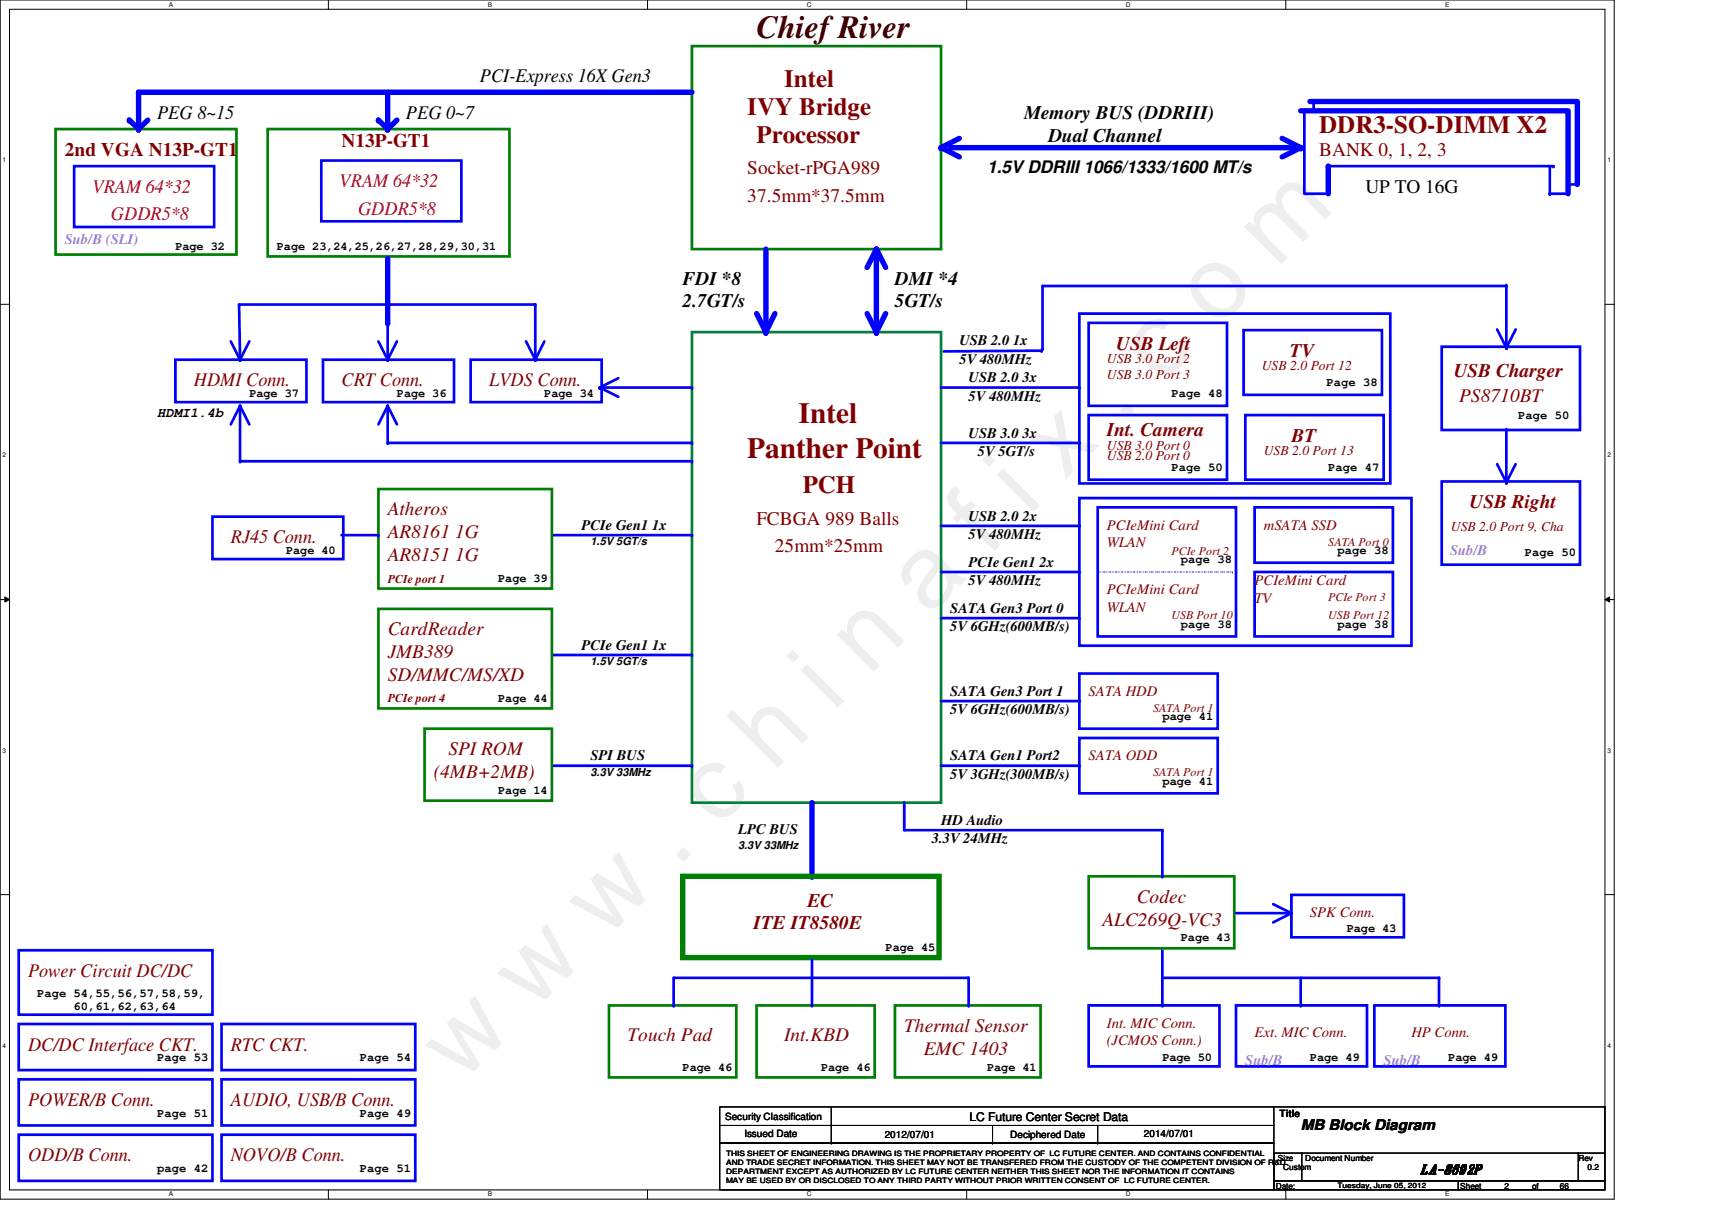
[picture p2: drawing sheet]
<svg xmlns="http://www.w3.org/2000/svg" width="297mm" height="210mm" viewBox="0 0 297 210" stroke-linecap="round" stroke-linejoin="round" font-family="sans-serif">
<defs><g id="words">
<text font-size="17.6" fill="#00f" x="80.1" y="188" transform="rotate(-45 80.1 188)">w w w . c h i n a f i x . c o m</text>
<text font-size="5.6" fill="#400000" x="131.3" y="6.6">Chief River</text>
<g font-size="5.1" fill="#800000">
<text x="138.6" y="73.4">Intel</text>
<text x="129.7" y="79.4">Panther Point</text>
</g>
<g font-size="4.3" fill="#800000">
<text x="136.1" y="15.2">Intel</text>
<text x="129.7" y="19.9">IVY Bridge</text>
<text x="228.9" y="23.2">DDR3-SO-DIMM X2</text>
<text x="131.3" y="24.8">Processor</text>
<text x="139.3" y="85.6">PCH</text>
</g>
<g font-size="3.3">
<text x="83.3" y="14.2">PCI-Express 16X Gen3</text>
<text x="27.3" y="20.6">PEG 8~15</text>
<text x="70.4" y="20.6">PEG 0~7</text>
<text x="177.7" y="20.7">Memory BUS (DDRIII)</text>
<text x="181.9" y="24.6">Dual Channel</text>
<text x="236.9" y="33.4">UP TO 16G</text>
<text x="118.4" y="49.4">FDI *8</text>
<text x="118.4" y="53.3">2.7GT/s</text>
<text x="155.3" y="49.4">DMI *4</text>
<text x="155.3" y="53.3">5GT/s</text>
</g>
<g font-size="3.3" fill="#800000">
<text x="11.3" y="27.1">2nd VGA N13P-GT1</text>
<text x="59.3" y="25.5">N13P-GT1</text>
<text x="228.9" y="27">BANK 0, 1, 2, 3</text>
<text x="129.7" y="35">37.5mm*37.5mm</text>
<text x="129.7" y="30.2">Socket-rPGA989</text>
<text x="193.7" y="60.7">USB Left</text>
<text x="223.8" y="61.9">TV</text>
<text x="252.2" y="65.4">USB Charger</text>
<text x="33.7" y="67">HDMI Conn.</text>
<text x="59.3" y="67">CRT Conn.</text>
<text x="84.9" y="67">LVDS Conn.</text>
<text x="253.2" y="69.7">PS8710BT</text>
<text x="192.1" y="75.7">Int. Camera</text>
<text x="224.1" y="76.7">BT</text>
<text x="67.3" y="89.4">Atheros</text>
<text x="255" y="88.2">USB Right</text>
<text x="40" y="94.2">RJ45 Conn.</text>
<text x="67.3" y="93.3">AR8161 1G</text>
<text x="131.3" y="91">FCBGA 989 Balls</text>
<text x="134.4" y="95.8">25mm*25mm</text>
<text x="67.3" y="97.3">AR8151 1G</text>
<text x="67.3" y="110.2">CardReader</text>
<text x="67.3" y="114.2">JMB389</text>
<text x="67.3" y="118.1">SD/MMC/MS/XD</text>
<text x="77.8" y="131">SPI ROM</text>
<text x="75.3" y="135">(4MB+2MB)</text>
<text x="130.8" y="161.2">ITE IT8580E</text>
<text x="140.1" y="157.3">EC</text>
<text x="191.3" y="160.6">ALC269Q-VC3</text>
<text x="197.2" y="156.6">Codec</text>
<text x="4.9" y="169.4">Power Circuit DC/DC</text>
<text x="156.9" y="179">Thermal Sensor</text>
<text x="4.9" y="182.2">DC/DC Interface CKT.</text>
<text x="40" y="182.2">RTC CKT.</text>
<text x="108.9" y="180.6">Touch Pad</text>
<text x="136.1" y="180.6">Int.KBD</text>
<text x="160.3" y="183">EMC 1403</text>
<text x="4.9" y="191.9">POWER/B Conn.</text>
<text x="40" y="191.9">AUDIO, USB/B Conn.</text>
<text x="4.9" y="201.4">ODD/B Conn.</text>
<text x="40" y="201.4">NOVO/B Conn.</text>
</g>
<g font-size="3.3" fill="#f00">
<text x="16" y="33.4">VRAM 64*32</text>
<text x="58.9" y="32.5">VRAM 64*32</text>
<text x="19.3" y="38.2">GDDR5*8</text>
<text x="62.1" y="37.3">GDDR5*8</text>
</g>
<text font-size="3" x="171.3" y="30">1.5V DDRIII 1066/1333/1600 MT/s</text>
<g font-size="2.5" fill="#f0f">
<text x="11.3" y="42.3">Sub/B (SLI)</text>
<text x="251.6" y="96.2">Sub/B</text>
<text x="216.1" y="184.7">Sub/B</text>
<text x="240.1" y="184.7">Sub/B</text>
</g>
<g font-size="2.5">
<text x="166.5" y="59.9">USB 2.0 1x</text>
<text x="166.5" y="63.1">5V 480MHz</text>
<text x="168.1" y="69.5">5V 480MHz</text>
<text x="168.1" y="66.3">USB 2.0 3x</text>
<text x="168.1" y="75.9">USB 3.0 3x</text>
<text x="169.7" y="79.1">5V 5GT/s</text>
<text x="100.9" y="91.9">PCIe Gen1 1x</text>
<text x="168.1" y="90.3">USB 2.0 2x</text>
<text x="168.1" y="93.5">5V 480MHz</text>
<text x="168.1" y="101.5">5V 480MHz</text>
<text x="168.1" y="98.3">PCIe Gen1 2x</text>
<text x="164.9" y="106.3">SATA Gen3 Port 0</text>
<text x="100.9" y="112.7">PCIe Gen1 1x</text>
<text x="164.9" y="109.5">5V 6GHz(600MB/s)</text>
<text x="164.9" y="120.7">SATA Gen3 Port 1</text>
<text x="164.9" y="123.9">5V 6GHz(600MB/s)</text>
<text x="102.4" y="131.9">SPI BUS</text>
<text x="164.9" y="131.9">SATA Gen1 Port2</text>
<text x="164.9" y="135.1">5V 3GHz(300MB/s)</text>
<text x="163.3" y="143.1">HD Audio</text>
<text x="128.1" y="144.7">LPC BUS</text>
<text x="161.7" y="146.3">3.3V 24MHz</text>
<text x="225.7" y="196">MB Block Diagram</text>
<text x="246.5" y="203.7">LA-8692P</text>
</g>
<g font-size="2.5" fill="#800000">
<text x="192.1" y="91.9">PCIeMini Card</text>
<text x="192.1" y="94.9">WLAN</text>
<text x="219.3" y="91.9">mSATA SSD</text>
<text x="217.7" y="101.5">PCIeMini Card</text>
<text x="192.1" y="103.1">PCIeMini Card</text>
<text x="192.1" y="106.1">WLAN</text>
<text x="217.7" y="104.5">TV</text>
<text x="188.9" y="120.7">SATA HDD</text>
<text x="188.9" y="131.9">SATA ODD</text>
<text x="227.3" y="159.1">SPK Conn.</text>
<text x="192.1" y="178.3">Int. MIC Conn.</text>
<text x="217.7" y="179.9">Ext. MIC Conn.</text>
<text x="244.9" y="179.9">HP Conn.</text>
<text x="192.1" y="181.3">(JCMOS Conn.)</text>
</g>
<g font-size="2.4" fill="#800000">
<text x="192.1" y="62.9">USB 3.0 Port 2</text>
<text x="192.1" y="65.7">USB 3.0 Port 3</text>
<text x="218.9" y="64.2">USB 2.0 Port 12</text>
<text x="192.1" y="78">USB 3.0 Port 0</text>
<text x="192.1" y="79.9">USB 2.0 Port 0</text>
<text x="219.3" y="79">USB 2.0 Port 13</text>
<text x="251.8" y="92.1">USB 2.0 Port 9, Cha</text>
</g>
<text font-size="2.4" x="27.3" y="72.4">HDMI1.4b</text>
<g font-size="2.1">
<text x="30.4" y="43.3">Page 32</text>
<text x="48" y="43.3">Page 23,24,25,26,27,28,29,30,31</text>
<text x="43.3" y="68.9">Page 37</text>
<text x="68.9" y="68.9">Page 36</text>
<text x="94.4" y="68.9">Page 34</text>
<text x="203.3" y="68.9">Page 48</text>
<text x="230.2" y="67">Page 38</text>
<text x="263.4" y="72.8">Page 50</text>
<text x="203.3" y="81.7">Page 50</text>
<text x="230.5" y="81.7">Page 47</text>
<text x="49.7" y="96.1">Page 40</text>
<text x="86.4" y="100.9">Page 39</text>
<text x="204.9" y="97.7">page 38</text>
<text x="232.1" y="96.1">page 38</text>
<text x="264.6" y="96.4">Page 50</text>
<text x="204.9" y="108.9">page 38</text>
<text x="232.1" y="108.9">page 38</text>
<text x="86.4" y="121.7">Page 44</text>
<text x="201.7" y="124.9">page 41</text>
<text x="86.4" y="137.7">Page 14</text>
<text x="201.7" y="136.1">page 41</text>
<text x="233.7" y="161.7">Page 43</text>
<text x="153.7" y="164.9">Page 45</text>
<text x="204.9" y="163.3">Page 43</text>
<text x="6.4" y="172.9">Page 54,55,56,57,58,59,</text>
<text x="12.8" y="175.3">60,61,62,63,64</text>
<text x="27.3" y="184.1">Page 53</text>
<text x="62.4" y="184.1">Page 54</text>
<text x="118.4" y="185.7">Page 46</text>
<text x="142.4" y="185.7">Page 46</text>
<text x="171.3" y="185.7">Page 41</text>
<text x="201.7" y="184.1">Page 50</text>
<text x="227.3" y="184.1">Page 49</text>
<text x="251.3" y="184.1">Page 49</text>
<text x="27.3" y="193.7">Page 51</text>
<text x="62.4" y="193.7">Page 49</text>
<text x="168.2" y="194.4">LC Future Center Secret Data</text>
<text x="27.3" y="203.3">page 42</text>
<text x="62.4" y="203.3">Page 51</text>
</g>
<g font-size="2.1" fill="#800000">
<text x="230.5" y="94.7">SATA Port 0</text>
<text x="67.3" y="101">PCIe port 1</text>
<text x="203.3" y="96.2">PCIe Port 2</text>
<text x="203.3" y="107.4">USB Port 10</text>
<text x="230.5" y="107.4">USB Port 12</text>
<text x="230.5" y="104.2">PCIe Port 3</text>
<text x="67.3" y="121.8">PCIe port 4</text>
<text x="200.1" y="123.4">SATA Port 1</text>
<text x="200.1" y="134.7">SATA Port 1</text>
</g>
<g font-size="1.9">
<text x="102.4" y="94.6">1.5V 5GT/s</text>
<text x="102.4" y="115.4">1.5V 5GT/s</text>
<text x="102.4" y="134.6">3.3V 33MHz</text>
<text x="128.1" y="147.4">3.3V 33MHz</text>
</g>
<g font-size="1.7">
<text x="125.8" y="194.3">Security Classification</text>
<text x="129.2" y="197.3">Issued Date</text>
<text x="153.5" y="197.5">2012/07/01</text>
<text x="175.3" y="197.5">Deciphered Date</text>
<text x="198.5" y="197.3">2014/07/01</text>
<text x="222" y="193.8">Title</text>
</g>
<g font-size="1.4">
<text x="221.7" y="201.4">Size</text>
<text x="222.6" y="203">Custom</text>
<text x="226.5" y="201.4">Document Number</text>
<text x="273.9" y="201.4">Rev</text>
<text x="275.5" y="203">0.2</text>
<text x="221.4" y="206.2">Date:</text>
<text x="253.4" y="206.2">Sheet</text>
<text x="261" y="206.2">2</text>
<text x="265.8" y="206.2">of</text>
<text x="270.6" y="206.2">66</text>
</g>
<g font-size="1.3">
<text x="126" y="200.6">THIS SHEET OF ENGINEERING DRAWING IS THE PROPRIETARY PROPERTY OF LC FUTURE CENTER. AND CONTAINS CONFIDENTIAL</text>
<text x="126" y="202.1">AND TRADE SECRET INFORMATION. THIS SHEET MAY NOT BE TRANSFERED FROM THE CUSTODY OF THE COMPETENT DIVISION OF R&amp;D</text>
<text x="126" y="203.6">DEPARTMENT EXCEPT AS AUTHORIZED BY LC FUTURE CENTER NEITHER THIS SHEET NOR THE INFORMATION IT CONTAINS</text>
<text x="126" y="205.1">MAY BE USED BY OR DISCLOSED TO ANY THIRD PARTY WITHOUT PRIOR WRITTEN CONSENT OF LC FUTURE CENTER.</text>
<text x="232.1" y="206">Tuesday, June 05, 2012</text>
</g>
<g font-size="1.1">
<text x="29.3" y="1.1">A</text>
<text x="84.6" y="1.1">B</text>
<text x="140" y="1.1">C</text>
<text x="195.4" y="1.1">D</text>
<text x="250.7" y="1.1">E</text>
<text x=".5" y="28.2">1</text>
<text x="278.9" y="28.2">1</text>
<text x=".5" y="79.3">2</text>
<text x="278.9" y="79.3">2</text>
<text x=".5" y="130.6">3</text>
<text x="278.9" y="130.6">3</text>
<text x=".5" y="181.7">4</text>
<text x="278.9" y="181.7">4</text>
<text x="29.3" y="207.6">A</text>
<text x="84.6" y="207.6">B</text>
<text x="140" y="207.6">C</text>
<text x="195.4" y="207.6">D</text>
<text x="250.7" y="207.6">E</text>
</g>
</g></defs>
<path d="M0 0h280.1v208h-280.1zM1.6 1.6h276.9v204.8h-276.9z" fill="none" stroke="#000" stroke-width=".17"/>
<g fill="#fff">
<path d="M29.3 .2h.7v1.2h-.7z"/>
<path d="M29.3 206.6h.7v1.2h-.7z"/>
</g>
<path d="M57 0v1.6M57 206.4v1.6" fill="none" stroke="#000" stroke-width=".17"/>
<g fill="#fff">
<path d="M84.6 .2h.7v1.2h-.7z"/>
<path d="M84.6 206.6h.7v1.2h-.7z"/>
</g>
<path d="M112.3 0v1.6M112.3 206.4v1.6" fill="none" stroke="#000" stroke-width=".17"/>
<g fill="#fff">
<path d="M140 .2h.8v1.2h-.8z"/>
<path d="M140 206.6h.8v1.2h-.8z"/>
</g>
<path d="M167.7 0v1.6M167.7 206.4v1.6" fill="none" stroke="#000" stroke-width=".17"/>
<g fill="#fff">
<path d="M195.4 .2h.7v1.2h-.7z"/>
<path d="M195.4 206.6h.7v1.2h-.7z"/>
</g>
<path d="M223.1 0v1.6M223.1 206.4v1.6" fill="none" stroke="#000" stroke-width=".17"/>
<g fill="#fff">
<path d="M250.7 .2h.8v1.2h-.8z"/>
<path d="M250.7 206.6h.8v1.2h-.8z"/>
<path d="M.5 27.2h.6v1.2h-.6z"/>
<path d="M278.9 27.2h.6v1.2h-.6z"/>
<path d="M.5 78.4h.6v1.1h-.6z"/>
<path d="M278.9 78.4h.6v1.1h-.6z"/>
</g>
<path d="M0 52.8h1.6M278.5 52.8h1.6" fill="none" stroke="#000" stroke-width=".17"/>
<g fill="#fff">
<path d="M.5 129.6h.6v1.2h-.6z"/>
<path d="M278.9 129.6h.6v1.2h-.6z"/>
</g>
<path d="M0 104h1.6M.8 103.5l.8 .5-.8 .4zM278.5 104l.8-.5v.9zM278.5 104h1.6" fill="none" stroke="#000" stroke-width=".17"/>
<path d="M.8 103.5l.8 .5-.8 .4zM278.5 104l.8-.5v.9z" fill="#000"/>
<g fill="#fff">
<path d="M.5 180.8h.6v1.1h-.6z"/>
<path d="M278.9 180.8h.6v1.1h-.6z"/>
</g>
<path d="M0 155.2h1.6M278.5 155.2h1.6" fill="none" stroke="#000" stroke-width=".17"/>
<path d="M226.3 19.2v14.4h4.2M272.1 32h1.6" fill="none" stroke="#00f" stroke-width=".47"/>
<circle cx="273.7" cy="32" r=".23" fill="#00f"/>
<path d="M225.7 19.2h46.4v14.4" fill="none" stroke="#00f" stroke-width=".93"/>
<path d="M268.9 33.6h3.2" fill="none" stroke="#00f" stroke-width=".47"/>
<circle cx="268.9" cy="33.6" r=".23" fill="#00f"/>
<path d="M227.9 17.6v1.6" fill="none" stroke="#00f" stroke-width=".47"/>
<circle cx="227.9" cy="19.2" r=".23" fill="#00f"/>
<path d="M268.9 28.8v4.8" fill="none" stroke="#00f" stroke-width=".47"/>
<circle cx="268.9" cy="33.6" r=".23" fill="#00f"/>
<path d="M227.3 17.6h46.4v14.4" fill="none" stroke="#00f" stroke-width=".93"/>
<path d="M230.5 28.8h39" fill="none" stroke="#00f" stroke-width=".47"/>
<circle cx="269.5" cy="28.8" r=".23" fill="#00f"/>
<path d="M120.1 8h43.2v35.2h-43.2zM9.6 22.4h31.4v21.8h-31.4zM46.4 22.4h42v22.1h-42z" fill="none" stroke="#008000" stroke-width=".47"/>
<path d="M120.1 57.6h43.2v81.6h-43.2z" fill="none" stroke="#008040" stroke-width=".47"/>
<path d="M12.9 28.8h24.3v10.6h-24.3zM55.7 27.9h24.3v10.5h-24.3z" fill="none" stroke="#00f" stroke-width=".47"/>
<path d="M67.3 16v6.4" fill="none" stroke="#00f" stroke-width=".93"/>
<circle cx="67.3" cy="22.4" r=".47" fill="#00f"/>
<path d="M68.9 20.8l-1.6 1.6" fill="none" stroke="#00f" stroke-width=".93"/>
<circle cx="67.3" cy="22.4" r=".47" fill="#00f"/>
<path d="M65.7 20.8l1.6 1.6" fill="none" stroke="#00f" stroke-width=".93"/>
<circle cx="65.7" cy="20.8" r=".47" fill="#00f"/>
<path d="M24 16h96.1" fill="none" stroke="#00f" stroke-width=".93"/>
<circle cx="24" cy="16" r=".47" fill="#00f"/>
<path d="M24 16v6.4" fill="none" stroke="#00f" stroke-width=".93"/>
<circle cx="24" cy="22.4" r=".47" fill="#00f"/>
<path d="M25.7 20.8l-1.7 1.6" fill="none" stroke="#00f" stroke-width=".93"/>
<circle cx="24" cy="22.4" r=".47" fill="#00f"/>
<path d="M22.4 20.8l1.6 1.6" fill="none" stroke="#00f" stroke-width=".93"/>
<circle cx="22.4" cy="20.8" r=".47" fill="#00f"/>
<path d="M68.9 59.2l-1.6 3.2M56 62.4h22.8v7.4h-22.8z" fill="none" stroke="#00f" stroke-width=".47"/>
<circle cx="67.3" cy="62.4" r=".23" fill="#00f"/>
<path d="M41.5 52.8l.2 9.6" fill="none" stroke="#00f" stroke-width=".47"/>
<circle cx="41.7" cy="62.4" r=".23" fill="#00f"/>
<path d="M41.5 52.8h25.6" fill="none" stroke="#00f" stroke-width=".47"/>
<circle cx="67.1" cy="52.8" r=".23" fill="#00f"/>
<path d="M40 59.2l1.7 3.2" fill="none" stroke="#00f" stroke-width=".47"/>
<circle cx="41.7" cy="62.4" r=".23" fill="#00f"/>
<path d="M43.3 59.2l-1.6 3.2" fill="none" stroke="#00f" stroke-width=".47"/>
<circle cx="41.7" cy="62.4" r=".23" fill="#00f"/>
<path d="M65.7 59.2l1.6 3.2" fill="none" stroke="#00f" stroke-width=".47"/>
<circle cx="67.3" cy="62.4" r=".23" fill="#00f"/>
<path d="M67.3 56v6.4" fill="none" stroke="#00f" stroke-width=".47"/>
<circle cx="67.3" cy="62.4" r=".23" fill="#00f"/>
<path d="M67.3 44.8v11.2" fill="none" stroke="#00f" stroke-width=".93"/>
<circle cx="67.3" cy="56" r=".47" fill="#00f"/>
<path d="M67.3 52.8h25.6M30.4 62.4h22.8v7.4h-22.8zM41.7 70.4l1.6 3.2" fill="none" stroke="#00f" stroke-width=".47"/>
<circle cx="41.7" cy="70.4" r=".23" fill="#00f"/>
<path d="M41.7 70.4l-1.7 3.2" fill="none" stroke="#00f" stroke-width=".47"/>
<circle cx="41.7" cy="70.4" r=".23" fill="#00f"/>
<path d="M41.7 70.4v9.6" fill="none" stroke="#00f" stroke-width=".47"/>
<circle cx="41.7" cy="80" r=".23" fill="#00f"/>
<path d="M67.3 70.4v6.4M41.7 80h78.4" fill="none" stroke="#00f" stroke-width=".47"/>
<circle cx="67.3" cy="76.8" r=".23" fill="#00f"/>
<path d="M67.3 76.8h52.8M67.3 70.4l1.6 3.2" fill="none" stroke="#00f" stroke-width=".47"/>
<circle cx="67.3" cy="70.4" r=".23" fill="#00f"/>
<path d="M67.3 70.4l-1.6 3.2" fill="none" stroke="#00f" stroke-width=".47"/>
<circle cx="67.3" cy="70.4" r=".23" fill="#00f"/>
<path d="M65.7 84.8h30.1v17.3h-30.1z" fill="none" stroke="#008000" stroke-width=".47"/>
<path d="M59.3 92.8h6.4" fill="none" stroke="#00f" stroke-width=".47"/>
<circle cx="65.7" cy="92.8" r=".23" fill="#00f"/>
<g fill="none" stroke="#00f" stroke-width=".47">
<path d="M187.3 54.4h53.9v29.5h-53.9zM215.8 57.3h24v11.2h-24zM216.1 72h24v11.2h-24zM36.9 89.6h22.7v7.4h-22.7zM187.3 86.4h57.6v25.6h-57.6zM217.7 88h24v9.6h-24zM217.7 99.2h24v11.2h-24zM3.3 164.8h33.6v11.2h-33.6zM3.3 177.6h33.6v8h-33.6zM38.4 177.6h33.6v8h-33.6zM116.9 169.6h51.2M201.7 169.6h48"/>
<path d="M3.3 196.8h33.6v8.1h-33.6zM3.3 187.2h33.6v8h-33.6zM38.4 196.8h33.6v8.1h-33.6zM38.4 187.2h33.6v8h-33.6z"/>
</g>
<path d="M65.7 105.6h30.1v17.3h-30.1z" fill="none" stroke="#008000" stroke-width=".47"/>
<path d="M118.4 152h44.5v14.1h-44.5z" fill="none" stroke="#008000" stroke-width=".93"/>
<path d="M166.5 24l-3.2 1.6M222.5 24l3.2 1.6h-60.8" fill="none" stroke="#00f" stroke-width=".93"/>
<circle cx="249.7" cy="169.6" r=".23" fill="#00f"/>
<path d="M249.7 169.6v4.8" fill="none" stroke="#00f" stroke-width=".47"/>
<circle cx="249.7" cy="174.4" r=".23" fill="#00f"/>
<path d="M180.9 49.6h80.5M156.9 144h44.8M224.1 155.2h19.5v7.4h-19.5zM238.5 174.4h22.7v10.6h-22.7z" fill="none" stroke="#00f" stroke-width=".47"/>
<circle cx="261.4" cy="49.6" r=".23" fill="#00f"/>
<path d="M261.4 49.4v10.9M250.1 60.2h24v14.4h-24z" fill="none" stroke="#00f" stroke-width=".47"/>
<circle cx="261.4" cy="60.3" r=".23" fill="#00f"/>
<path d="M259.8 57.1l1.6 3.2" fill="none" stroke="#00f" stroke-width=".47"/>
<circle cx="261.4" cy="60.3" r=".23" fill="#00f"/>
<path d="M263 57.1l-1.6 3.2" fill="none" stroke="#00f" stroke-width=".47"/>
<circle cx="261.4" cy="60.3" r=".23" fill="#00f"/>
<path d="M250.1 83.5h24v14.5h-24zM263 80.5l-1.6 3.2" fill="none" stroke="#00f" stroke-width=".47"/>
<circle cx="261.4" cy="83.7" r=".23" fill="#00f"/>
<path d="M259.8 80.5l1.6 3.2" fill="none" stroke="#00f" stroke-width=".47"/>
<circle cx="261.4" cy="83.7" r=".23" fill="#00f"/>
<path d="M261.4 74.4v9.3" fill="none" stroke="#00f" stroke-width=".47"/>
<circle cx="261.4" cy="83.7" r=".23" fill="#00f"/>
<g fill="none" stroke="#000" stroke-width=".17">
<path d="M124.9 192h96.1v3.2h-96.1zM124.9 195.2h96.1v3.1h-96.1zM124.9 198.3h96.1v8.1h-96.1zM144.2 195.2h.1M144.2 198.3h.1M144.2 192v6.3M172.2 198.3h.1M172.2 195.2v3.1M190.5 198.3h.1M190.5 195.2v3.1M220.9 192h57.6M278.5 192h.1"/>
<path d="M278.5 192v8M221 200h4.8v4.9h-4.8zM221 204.9h32v1.5h-32zM225.8 200h48.1v4.9h-48.1zM253 204.9h25.5v1.5h-25.5zM273.9 200h4.6v4.9h-4.6z"/>
</g>
<use href="#words"/>
</svg>
